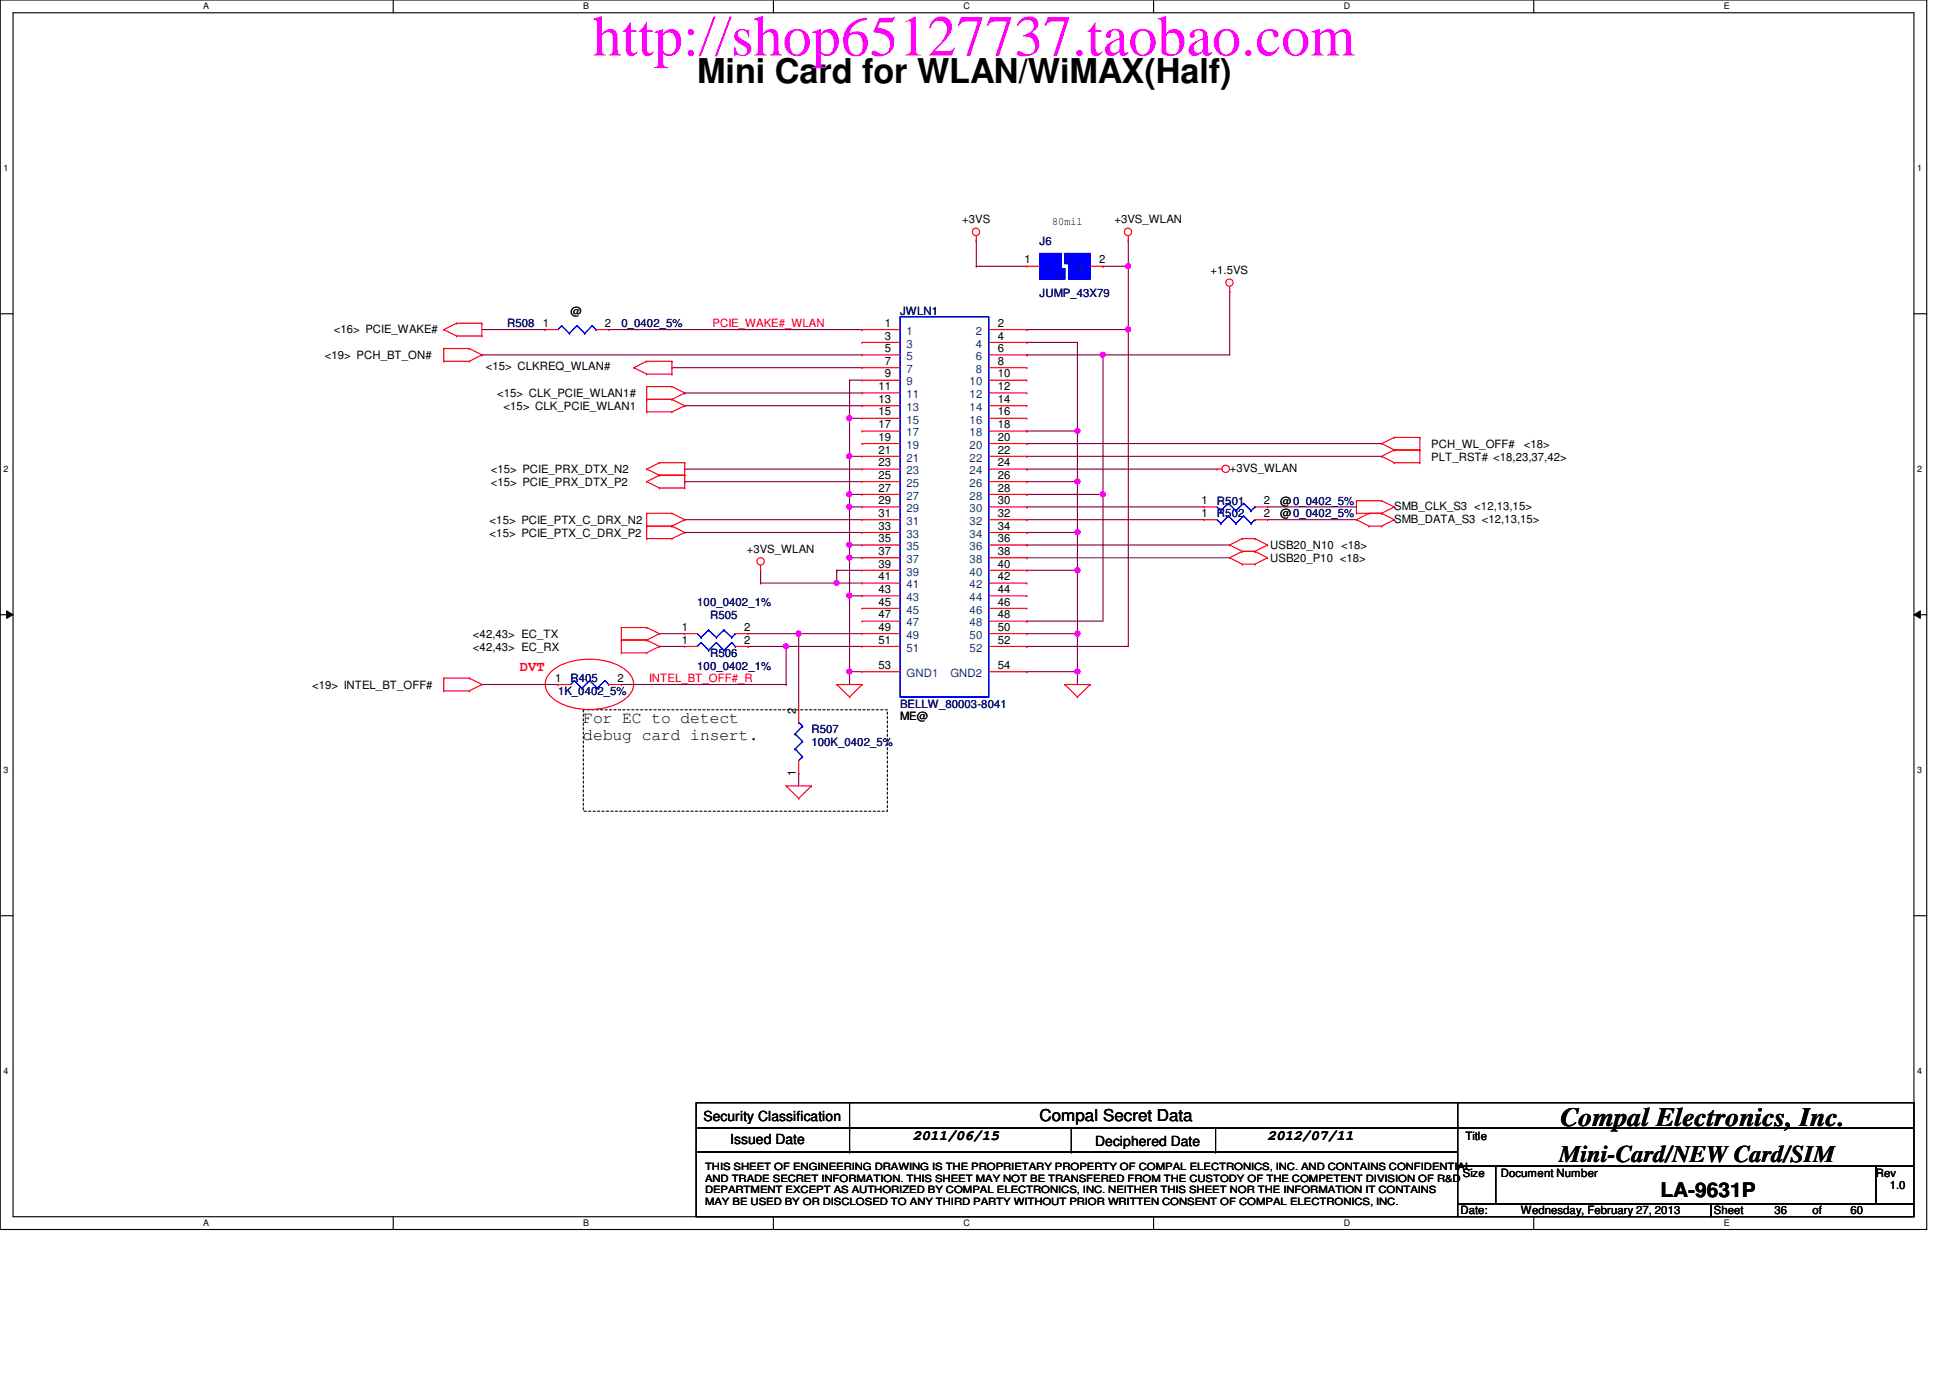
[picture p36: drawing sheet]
<svg xmlns="http://www.w3.org/2000/svg" width="297mm" height="210mm" viewBox="0 0 297 210" stroke-linecap="round" stroke-linejoin="round" font-family="sans-serif">
<defs><g id="words">
<text font-size="8.8" fill="#f0f" x="90.3" y="8.5">http://shop65127737.taobao.com</text>
<text font-size="5.2" x="106.2" y="12.6">Mini Card for WLAN/WiMAX(Half)</text>
<text font-size="4" x="237.7" y="171.6">Compal Electronics, Inc.</text>
<text font-size="3.6" x="237.5" y="177">Mini-Card/NEW Card/SIM</text>
<text font-size="3" x="252.9" y="182.4">LA-9631P</text>
<g font-size="2.5">
<text x="88.9" y="110.1">For EC to detect</text>
<text x="88.9" y="112.8">debug card insert.</text>
<text x="158.4" y="170.8">Compal Secret Data</text>
</g>
<text font-size="2.1" fill="#f00" x="79.2" y="102.2">DVT</text>
<g font-size="2.1">
<text x="107.2" y="170.7">Security Classification</text>
<text x="139.1" y="173.6">2011/06/15</text>
<text x="193.1" y="173.6">2012/07/11</text>
<text x="111.2" y="174.3">Issued Date</text>
<text x="166.8" y="174.5">Deciphered Date</text>
</g>
<g font-size="1.7">
<text x="146.6" y="34">+3VS</text>
<text x="160.3" y="34.2">80mil</text>
<text x="169.8" y="34">+3VS_WLAN</text>
<text x="156" y="40.1">1</text>
<text x="167.4" y="40.1">2</text>
<text x="184.4" y="41.8">+1.5VS</text>
<text x="86.9" y="48">@</text>
<text x="50.8" y="50.7">&lt;16&gt; PCIE_WAKE#</text>
<text x="82.7" y="49.8">1</text>
<text x="92.2" y="49.8">2</text>
<text x="134.8" y="49.8">1</text>
<text x="134.8" y="51.7">3</text>
<text x="134.8" y="53.6">5</text>
<text x="152" y="49.8">2</text>
<text x="152" y="51.7">4</text>
<text x="152" y="53.6">6</text>
<text x="49.5" y="54.7">&lt;19&gt; PCH_BT_ON#</text>
<text x="74" y="56.4">&lt;15&gt; CLKREQ_WLAN#</text>
<text x="133.8" y="59.4">11</text>
<text x="134.8" y="55.6">7</text>
<text x="134.8" y="57.5">9</text>
<text x="152" y="55.6">8</text>
<text x="152" y="57.5">10</text>
<text x="152" y="59.4">12</text>
<text x="75.7" y="60.5">&lt;15&gt; CLK_PCIE_WLAN1#</text>
<text x="76.7" y="62.4">&lt;15&gt; CLK_PCIE_WLAN1</text>
<text x="133.8" y="61.4">13</text>
<text x="133.8" y="63.3">15</text>
<text x="133.8" y="65.2">17</text>
<text x="152" y="61.4">14</text>
<text x="152" y="63.3">16</text>
<text x="152" y="65.2">18</text>
<text x="133.8" y="67.1">19</text>
<text x="133.8" y="69.1">21</text>
<text x="133.8" y="71">23</text>
<text x="152" y="67.1">20</text>
<text x="152" y="69.1">22</text>
<text x="152" y="71">24</text>
<text x="187.3" y="71.9">+3VS_WLAN</text>
<text x="218" y="70.1">PLT_RST# &lt;18,23,37,42&gt;</text>
<text x="218" y="68.2">PCH_WL_OFF#</text>
<text x="232.1" y="68.2">&lt;18&gt;</text>
<text x="74.8" y="72.1">&lt;15&gt; PCIE_PRX_DTX_N2</text>
<text x="74.8" y="74">&lt;15&gt; PCIE_PRX_DTX_P2</text>
<text x="133.8" y="72.9">25</text>
<text x="133.8" y="74.9">27</text>
<text x="133.8" y="76.8">29</text>
<text x="152" y="72.9">26</text>
<text x="152" y="74.9">28</text>
<text x="152" y="76.8">30</text>
<text x="183" y="76.8">1</text>
<text x="192.5" y="76.8">2</text>
<text x="195" y="76.9">@0_0402_5%</text>
<text x="212.4" y="77.7">SMB_CLK_S3 &lt;12,13,15&gt;</text>
<text x="74.6" y="79.8">&lt;15&gt; PCIE_PTX_C_DRX_N2</text>
<text x="74.6" y="81.7">&lt;15&gt; PCIE_PTX_C_DRX_P2</text>
<text x="133.8" y="78.7">31</text>
<text x="133.8" y="80.7">33</text>
<text x="133.8" y="82.6">35</text>
<text x="152" y="78.7">32</text>
<text x="152" y="80.7">34</text>
<text x="152" y="82.6">36</text>
<text x="183" y="78.7">1</text>
<text x="192.5" y="78.7">2</text>
<text x="193.5" y="83.7">USB20_N10 &lt;18&gt;</text>
<text x="195" y="78.8">@0_0402_5%</text>
<text x="212.4" y="79.6">SMB_DATA_S3 &lt;12,13,15&gt;</text>
<text x="113.7" y="84.2">+3VS_WLAN</text>
<text x="133.8" y="84.5">37</text>
<text x="133.8" y="86.4">39</text>
<text x="133.8" y="88.4">41</text>
<text x="152" y="84.5">38</text>
<text x="152" y="86.4">40</text>
<text x="152" y="88.4">42</text>
<text x="193.5" y="85.6">USB20_P10 &lt;18&gt;</text>
<text x="133.8" y="90.3">43</text>
<text x="133.8" y="92.2">45</text>
<text x="133.8" y="94.2">47</text>
<text x="152" y="90.3">44</text>
<text x="152" y="92.2">46</text>
<text x="152" y="94.2">48</text>
<text x="72" y="97.2">&lt;42,43&gt; EC_TX</text>
<text x="72" y="99.1">&lt;42,43&gt; EC_RX</text>
<text x="103.9" y="98">1</text>
<text x="103.9" y="96.1">1</text>
<text x="113.4" y="98">2</text>
<text x="113.4" y="96.1">2</text>
<text x="133.8" y="96.1">49</text>
<text x="133.8" y="98">51</text>
<text x="133.8" y="101.9">53</text>
<text x="152" y="101.9">54</text>
<text x="152" y="96.1">50</text>
<text x="152" y="98">52</text>
<text x="47.5" y="104.9">&lt;19&gt; INTEL_BT_OFF#</text>
<text x="84.6" y="103.8">1</text>
<text x="94.1" y="103.8">2</text>
<text x="121.2" y="108.7" transform="rotate(-90 121.2 108.7)">2</text>
<text x="137.1" y="109.7">ME@</text>
<text x="121.2" y="118.2" transform="rotate(-90 121.2 118.2)">1</text>
<text x="223.2" y="173.6">Title</text>
<text x="222.8" y="179.2">Size</text>
<text x="228.6" y="179.2">Document Number</text>
<text x="285.7" y="179.2">Rev</text>
<text x="222.5" y="185">Date:</text>
<text x="231.7" y="185">Wednesday, February 27, 2013</text>
<text x="261.1" y="185">Sheet</text>
<text x="270.3" y="185">36</text>
<text x="276.1" y="185">of</text>
<text x="281.9" y="185">60</text>
<text x="287.9" y="181.1">1.0</text>
</g>
<g font-size="1.7" fill="#000080">
<text x="158.4" y="37.3">J6</text>
<text x="137.1" y="48">JWLN1</text>
<text x="158.4" y="45.3">JUMP_43X79</text>
<text x="77.3" y="49.9">R508</text>
<text x="94.7" y="49.9">0_0402_5%</text>
<text x="185.4" y="76.9">R501</text>
<text x="185.4" y="78.8">R502</text>
<text x="106.2" y="92.4">100_0402_1%</text>
<text x="108.2" y="94.3">R505</text>
<text x="108.2" y="100.1">R506</text>
<text x="85" y="105.9">1K_0402_5%</text>
<text x="86.9" y="103.9">R405</text>
<text x="106.2" y="102">100_0402_1%</text>
<text x="137.1" y="107.8">BELLW_80003-8041</text>
<text x="123.6" y="111.7">R507</text>
<text x="123.6" y="113.6">100K_0402_5%</text>
</g>
<g font-size="1.7" fill="#004080">
<text x="159.3" y="41.4">1</text>
<text x="164.1" y="41.4">2</text>
<text x="138.1" y="51">1</text>
<text x="138.1" y="53">3</text>
<text x="148.7" y="51">2</text>
<text x="148.7" y="53">4</text>
<text x="138.1" y="54.9">5</text>
<text x="138.1" y="56.8">7</text>
<text x="138.1" y="58.7">9</text>
<text x="147.7" y="58.7">10</text>
<text x="148.7" y="54.9">6</text>
<text x="148.7" y="56.8">8</text>
<text x="138.1" y="60.7">11</text>
<text x="138.1" y="62.6">13</text>
<text x="138.1" y="64.5">15</text>
<text x="147.7" y="60.7">12</text>
<text x="147.7" y="62.6">14</text>
<text x="147.7" y="64.5">16</text>
<text x="138.1" y="66.5">17</text>
<text x="138.1" y="68.4">19</text>
<text x="138.1" y="70.3">21</text>
<text x="147.7" y="66.5">18</text>
<text x="147.7" y="68.4">20</text>
<text x="147.7" y="70.3">22</text>
<text x="138.1" y="72.3">23</text>
<text x="138.1" y="74.2">25</text>
<text x="138.1" y="76.1">27</text>
<text x="147.7" y="72.3">24</text>
<text x="147.7" y="74.2">26</text>
<text x="147.7" y="76.1">28</text>
<text x="138.1" y="78">29</text>
<text x="138.1" y="80">31</text>
<text x="138.1" y="81.9">33</text>
<text x="138.1" y="83.8">35</text>
<text x="147.7" y="78">30</text>
<text x="147.7" y="80">32</text>
<text x="147.7" y="81.9">34</text>
<text x="147.7" y="83.8">36</text>
<text x="138.1" y="85.8">37</text>
<text x="138.1" y="87.7">39</text>
<text x="138.1" y="89.6">41</text>
<text x="147.7" y="85.8">38</text>
<text x="147.7" y="87.7">40</text>
<text x="147.7" y="89.6">42</text>
<text x="138.1" y="91.6">43</text>
<text x="138.1" y="93.5">45</text>
<text x="138.1" y="95.4">47</text>
<text x="147.7" y="91.6">44</text>
<text x="147.7" y="93.5">46</text>
<text x="147.7" y="95.4">48</text>
<text x="138.1" y="97.3">49</text>
<text x="138.1" y="99.3">51</text>
<text x="147.7" y="97.3">50</text>
<text x="147.7" y="99.3">52</text>
<text x="138.1" y="103.1">GND1</text>
<text x="144.8" y="103.1">GND2</text>
</g>
<g font-size="1.7" fill="#f00">
<text x="108.5" y="49.8">PCIE_WAKE#_WLAN</text>
<text x="98.9" y="103.9">INTEL_BT_OFF#_R</text>
</g>
<g font-size="1.5">
<text x="107.4" y="178.2">THIS SHEET OF ENGINEERING DRAWING IS THE PROPRIETARY PROPERTY OF COMPAL ELECTRONICS, INC. AND CONTAINS CONFIDENTIAL</text>
<text x="107.4" y="183.6">MAY BE USED BY OR DISCLOSED TO ANY THIRD PARTY WITHOUT PRIOR WRITTEN CONSENT OF COMPAL ELECTRONICS, INC.</text>
<text x="107.4" y="180">AND TRADE SECRET INFORMATION. THIS SHEET MAY NOT BE TRANSFERED FROM THE CUSTODY OF THE COMPETENT DIVISION OF R&amp;D</text>
<text x="107.4" y="181.8">DEPARTMENT EXCEPT AS AUTHORIZED BY COMPAL ELECTRONICS, INC. NEITHER THIS SHEET NOR THE INFORMATION IT CONTAINS</text>
</g>
<g font-size="1.4">
<text x="30.9" y="1.4">A</text>
<text x="88.9" y="1.4">B</text>
<text x="146.8" y="1.4">C</text>
<text x="204.7" y="1.4">D</text>
<text x="262.6" y="1.4">E</text>
<text x=".5" y="26.1">1</text>
<text x="292.1" y="26.1">1</text>
<text x=".5" y="71.9">2</text>
<text x="292.1" y="71.9">2</text>
<text x=".5" y="117.8">3</text>
<text x="292.1" y="117.8">3</text>
<text x=".5" y="163.6">4</text>
<text x="292.1" y="163.6">4</text>
<text x="30.9" y="186.8">A</text>
<text x="88.9" y="186.8">B</text>
<text x="146.8" y="186.8">C</text>
<text x="204.7" y="186.8">D</text>
<text x="262.6" y="186.8">E</text>
</g>
</g></defs>
<path d="M0 0h293.5v187.3h-293.5zM2 1.9h289.5v183.4h-289.5z" fill="none" stroke="#000" stroke-width=".17"/>
<g fill="#fff">
<path d="M30.9 .2h.9v1.5h-.9z"/>
<path d="M30.9 185.5h.9v1.6h-.9z"/>
</g>
<path d="M59.9 0v1.9M59.9 185.3v2" fill="none" stroke="#000" stroke-width=".17"/>
<g fill="#fff">
<path d="M88.9 .2h.8v1.5h-.8z"/>
<path d="M88.9 185.5h.8v1.6h-.8z"/>
</g>
<path d="M117.8 0v1.9M117.8 185.3v2" fill="none" stroke="#000" stroke-width=".17"/>
<g fill="#fff">
<path d="M146.8 .2h.9v1.5h-.9z"/>
<path d="M146.8 185.5h.9v1.6h-.9z"/>
</g>
<path d="M175.7 0v1.9M175.7 185.3v2" fill="none" stroke="#000" stroke-width=".17"/>
<g fill="#fff">
<path d="M204.7 .2h1v1.5h-1z"/>
<path d="M204.7 185.5h1v1.6h-1z"/>
</g>
<path d="M233.6 0v1.9M233.6 185.3v2" fill="none" stroke="#000" stroke-width=".17"/>
<g fill="#fff">
<path d="M262.6 .2h.9v1.5h-.9z"/>
<path d="M262.6 185.5h.9v1.6h-.9z"/>
<path d="M.5 24.8h.8v1.6h-.8z"/>
<path d="M292.1 24.8h.7v1.6h-.7z"/>
<path d="M.5 70.7h.8v1.5h-.8z"/>
<path d="M292.1 70.7h.7v1.5h-.7z"/>
</g>
<path d="M0 47.8h2M291.5 47.8h2" fill="none" stroke="#000" stroke-width=".17"/>
<g fill="#fff">
<path d="M.5 116.5h.8v1.6h-.8z"/>
<path d="M292.1 116.5h.7v1.6h-.7z"/>
</g>
<path d="M0 93.6h2M291.5 93.6h2" fill="none" stroke="#000" stroke-width=".17"/>
<path d="M1 93l1 .6-1 .6zM291.5 93.6l1-.6v1.2z" fill="#000"/>
<path d="M1 93l1 .6-1 .6zM291.5 93.6l1-.6v1.2z" fill="none" stroke="#000" stroke-width=".15"/>
<g fill="#fff">
<path d="M.5 162.4h.8v1.5h-.8z"/>
<path d="M292.1 162.4h.7v1.5h-.7z"/>
</g>
<path d="M0 139.5h2M291.5 139.5h2" fill="none" stroke="#000" stroke-width=".17"/>
<path d="M88.9 108.1h46.3v15.5h-46.3z" fill="none" stroke="#000" stroke-width=".17" stroke-dasharray=".3 .3"/>
<path d="M83.8 102.5a8.9 8.9 0 0 1 7.1-2 7.7 7.7 0 0 1 4.9 2 2.53 2.53 0 0 1-.6 4 10.1 10.1 0 0 1-10.8 0 2.59 2.59 0 0 1-.6-4z" fill="none" stroke="#f00" stroke-width=".17"/>
<path d="M171.9 36.7h.1M171.9 36.7v3.9M104.3 71.5h.1M104.3 73.4h.1M104.3 71.5h27M104.3 73.4h27M121.7 96.5h.1M121.7 96.5h9.6" fill="none" stroke="#800040" stroke-width=".17"/>
<circle cx="121.6" cy="96.5" r=".38" fill="#f0f"/>
<circle cx="121.6" cy="96.5" r=".38" fill="none" stroke="#f0f" stroke-width=".17"/>
<path d="M100.5 96.5h.1M100.5 96.5h3.8M119.8 98.5h.1M119.8 98.5h11.5" fill="none" stroke="#800040" stroke-width=".17"/>
<circle cx="119.7" cy="98.4" r=".37" fill="#f0f"/>
<circle cx="119.7" cy="98.4" r=".37" fill="none" stroke="#f0f" stroke-width=".17"/>
<path d="M129.4 90.8h.1M129.4 85h.1M129.4 90.8h1.9M129.4 85v5.8" fill="none" stroke="#800040" stroke-width=".17"/>
<circle cx="129.4" cy="84.9" r=".37" fill="#f0f"/>
<circle cx="129.4" cy="84.9" r=".37" fill="none" stroke="#f0f" stroke-width=".17"/>
<path d="M102.4 56h.1M102.4 56h28.9M104.3 59.9h.1M104.3 59.9h27M104.3 61.8h.1M104.3 61.8h27M129.4 102.3h.1M129.4 102.3v2" fill="none" stroke="#800040" stroke-width=".17"/>
<circle cx="129.4" cy="102.3" r=".37" fill="#f0f"/>
<circle cx="129.4" cy="102.3" r=".37" fill="none" stroke="#f0f" stroke-width=".17"/>
<path d="M129.4 57.9h.1M129.4 57.9v11.6M129.4 57.9h1.9M129.4 63.7h.1M129.4 63.7h1.9" fill="none" stroke="#800040" stroke-width=".17"/>
<circle cx="129.4" cy="63.7" r=".37" fill="#f0f"/>
<circle cx="129.4" cy="63.7" r=".37" fill="none" stroke="#f0f" stroke-width=".17"/>
<path d="M129.4 69.5h.1M129.4 69.5h1.9M129.4 90.8h.1M129.4 90.8v11.5" fill="none" stroke="#800040" stroke-width=".17"/>
<circle cx="129.4" cy="90.7" r=".38" fill="#f0f"/>
<circle cx="129.4" cy="90.7" r=".38" fill="none" stroke="#f0f" stroke-width=".17"/>
<path d="M129.4 77.2h.1M129.4 77.2v5.8" fill="none" stroke="#800040" stroke-width=".17"/>
<circle cx="129.4" cy="83" r=".37" fill="#f0f"/>
<circle cx="129.4" cy="83" r=".37" fill="none" stroke="#f0f" stroke-width=".17"/>
<circle cx="129.4" cy="77.2" r=".38" fill="#f0f"/>
<circle cx="129.4" cy="77.2" r=".38" fill="none" stroke="#f0f" stroke-width=".17"/>
<path d="M129.4 69.5h.1M129.4 69.5v5.8" fill="none" stroke="#800040" stroke-width=".17"/>
<circle cx="129.4" cy="69.5" r=".37" fill="#f0f"/>
<circle cx="129.4" cy="69.5" r=".37" fill="none" stroke="#f0f" stroke-width=".17"/>
<path d="M129.4 75.3h.1M129.4 75.3v1.9" fill="none" stroke="#800040" stroke-width=".17"/>
<circle cx="129.4" cy="75.3" r=".37" fill="#f0f"/>
<circle cx="129.4" cy="75.3" r=".37" fill="none" stroke="#f0f" stroke-width=".17"/>
<g fill="none" stroke="#800040" stroke-width=".17">
<path d="M156.4 50.2h.1M168 54.1h.1M168 54.1h19.3M171.9 40.6h.1M171.9 40.6v9.6h-15.5M129.4 75.3h.1M129.4 77.2h.1M129.4 75.3h1.9M129.4 77.2h1.9M127.5 88.8h.1M127.5 86.9h.1M127.5 88.8h3.8"/>
<path d="M127.5 86.9v1.9M129.4 102.3h.1M129.4 102.3h1.9"/>
</g>
<circle cx="171.8" cy="50.2" r=".37" fill="#f0f"/>
<circle cx="171.8" cy="50.2" r=".37" fill="none" stroke="#f0f" stroke-width=".17"/>
<circle cx="171.8" cy="40.5" r=".37" fill="#f0f"/>
<circle cx="171.8" cy="40.5" r=".37" fill="none" stroke="#f0f" stroke-width=".17"/>
<path d="M171.9 50.2h.1M171.9 50.2v48.3M187.3 44.4h.1M187.3 44.4v9.7" fill="none" stroke="#800040" stroke-width=".17"/>
<circle cx="171.8" cy="50.2" r=".37" fill="#f0f"/>
<circle cx="171.8" cy="50.2" r=".37" fill="none" stroke="#f0f" stroke-width=".17"/>
<g fill="none" stroke="#800040" stroke-width=".17">
<path d="M164.1 52.2h.1M164.1 52.2v13.5M156.4 67.6h.1M156.4 69.5h.1M156.4 77.2h.1M156.4 73.4h.1M156.4 67.6h54.1M156.4 69.5h54.1M156.4 77.2h27M156.4 73.4h7.7M156.4 83h.1M156.4 85h.1"/>
<path d="M156.4 83h30.9M156.4 85h30.9M164.1 102.3h.1M164.1 102.3v2"/>
</g>
<circle cx="164.1" cy="73.3" r=".37" fill="#f0f"/>
<circle cx="164.1" cy="73.3" r=".37" fill="none" stroke="#f0f" stroke-width=".17"/>
<path d="M168 54.1h.1M168 54.1v21.2h-11.6M156.4 65.7h.1M156.4 75.3h.1M156.4 65.7h7.7" fill="none" stroke="#800040" stroke-width=".17"/>
<circle cx="168" cy="75.3" r=".37" fill="#f0f"/>
<circle cx="168" cy="75.3" r=".37" fill="none" stroke="#f0f" stroke-width=".17"/>
<path d="M156.4 54.1h.1M156.4 54.1h11.6" fill="none" stroke="#800040" stroke-width=".17"/>
<circle cx="168" cy="54" r=".37" fill="#f0f"/>
<circle cx="168" cy="54" r=".37" fill="none" stroke="#f0f" stroke-width=".17"/>
<path d="M168 75.3h.1M168 75.3v19.3h-11.6M156.4 94.6h.1M156.4 81.1h.1M156.4 96.5h.1M156.4 81.1h7.7M156.4 96.5h7.7" fill="none" stroke="#800040" stroke-width=".17"/>
<circle cx="164.1" cy="96.5" r=".38" fill="#f0f"/>
<circle cx="164.1" cy="96.5" r=".38" fill="none" stroke="#f0f" stroke-width=".17"/>
<path d="M156.4 52.2h.1M156.4 52.2h7.7M164.1 73.4h.1M164.1 73.4v7.7M115.9 88.8h.1M115.9 88.8h11.6M156.4 86.9h.1M156.4 98.5h.1M156.4 86.9h7.7M156.4 98.5h15.5" fill="none" stroke="#800040" stroke-width=".17"/>
<circle cx="127.4" cy="88.8" r=".37" fill="#f0f"/>
<circle cx="127.4" cy="88.8" r=".37" fill="none" stroke="#f0f" stroke-width=".17"/>
<g fill="none" stroke="#800040" stroke-width=".17">
<path d="M156.4 79.2h.1M156.4 79.2h27M193.1 79.2h.1M193.1 77.2h.1M193.1 79.2h13.5M193.1 77.2h13.5M115.9 86.9h.1M115.9 86.9v1.9M127.5 86.9h.1M127.5 86.9h3.8M129.4 83h.1M129.4 83h1.9"/>
<path d="M164.1 81.1h.1M164.1 81.1v5.8"/>
</g>
<circle cx="164.1" cy="86.9" r=".38" fill="#f0f"/>
<circle cx="164.1" cy="86.9" r=".38" fill="none" stroke="#f0f" stroke-width=".17"/>
<circle cx="164.1" cy="81.1" r=".38" fill="#f0f"/>
<circle cx="164.1" cy="81.1" r=".38" fill="none" stroke="#f0f" stroke-width=".17"/>
<path d="M156.4 102.3h.1M156.4 102.3h7.7" fill="none" stroke="#800040" stroke-width=".17"/>
<circle cx="164.1" cy="102.3" r=".37" fill="#f0f"/>
<circle cx="164.1" cy="102.3" r=".37" fill="none" stroke="#f0f" stroke-width=".17"/>
<path d="M164.1 65.7h.1M164.1 65.7v7.7" fill="none" stroke="#800040" stroke-width=".17"/>
<circle cx="164.1" cy="65.6" r=".37" fill="#f0f"/>
<circle cx="164.1" cy="65.6" r=".37" fill="none" stroke="#f0f" stroke-width=".17"/>
<g fill="none" stroke="#800040" stroke-width=".17">
<path d="M148.7 36.7h.1M148.7 36.7v3.9M73.4 54.1h.1M73.4 54.1h57.9M73.4 50.2h9.7M83.1 50.2h.1M92.7 50.2h38.6M131.3 50.2h.1M148.7 40.6h.1M148.7 40.6h7.7M168 40.6h.1M168 40.6h3.9"/>
<path d="M104.3 79.2h.1M104.3 79.2h27M156.4 71.5h.1M156.4 71.5h29M100.5 98.5h.1M100.5 98.5h3.8M104.3 81.1h.1M104.3 81.1h27M114 96.5h.1M114 98.5h.1M114 98.5h5.8M114 96.5h7.7"/>
<path d="M119.8 98.5h.1M119.8 98.5v5.8M121.7 96.5h.1M121.7 96.5v11.6M129.4 83h.1M129.4 85h.1M129.4 83v2M129.4 85h1.9M164.1 96.5h.1M164.1 86.9h.1M164.1 86.9v15.4M73.4 104.3h11.6"/>
<path d="M85 104.3h.1M94.7 104.3h25.1M119.8 104.3h.1M121.7 117.8h.1M121.7 117.8v1.9"/>
</g>
<g fill="none" stroke="#f00" stroke-width=".17">
<path d="M148.7 36.7h.1M148.7 35.9v.8M171.9 36.7h.1M171.9 35.9v.8M67.6 50.2h.1M67.6 55h.1M67.6 53.1h.1M67.6 50.2l2 1M67.6 55h3.9M67.6 53.1h3.9M67.6 53.1v1.9M69.6 51.2h.1"/>
<path d="M69.6 49.2h.1M69.6 51.2h3.8M69.6 49.2l-2 1M69.6 49.2h3.8M71.5 53.1h.1M71.5 55h.1M71.5 53.1l1.9 1M73.4 49.2h.1M73.4 51.2h.1M73.4 54.1h.1M73.4 49.2v2M73.4 54.1l-1.9 .9"/>
<path d="M96.6 56h.1M96.6 56l1.9 1M98.5 57h.1M98.5 55h.1M98.5 58.9h.1M98.5 57h3.9M98.5 55l-1.9 1M98.5 55h3.9M98.5 58.9v3.8M98.5 58.9h3.9M102.4 55h.1M102.4 57h.1"/>
<path d="M102.4 58.9h.1M102.4 58.9l1.9 1M102.4 55v2M104.3 59.9h.1M104.3 59.9l-1.9 .9M187.3 44.4h.1M187.3 43.6v.8M98.5 78.2h.1M98.5 71.5h.1M98.5 73.4h.1M98.5 60.8h.1M98.5 62.7h.1"/>
<path d="M98.5 78.2h3.9M98.5 78.2v3.8M98.5 71.5l2 .9M98.5 73.4l2 .9M98.5 60.8h3.9M98.5 62.7h3.9M100.5 70.5h.1M100.5 72.4h.1M100.5 74.3h.1M100.5 70.5h3.8M100.5 70.5l-2 1M100.5 72.4h3.8"/>
<path d="M100.5 72.4l-2 1M100.5 74.3h3.8M102.4 78.2h.1M102.4 60.8h.1M102.4 62.7h.1M102.4 78.2l1.9 1M102.4 60.8l1.9 1M104.3 79.2h.1M104.3 70.5h.1M104.3 72.4h.1M104.3 74.3h.1M104.3 61.8h.1"/>
<path d="M104.3 79.2l-1.9 .9M104.3 70.5v3.8M104.3 61.8l-1.9 .9M183.4 79.2h.1M183.4 77.2h.1M183.4 79.2h2M183.4 77.2h2M185.4 71.5h.1M185.4 71.5h.7M191.2 79.2h1.9M191.2 77.2h1.9M193.1 79.2h.1"/>
<path d="M193.1 77.2h.1M206.6 76.3h.1M206.6 78.2h.1M206.6 79.2h.1M206.6 76.3h3.9M206.6 76.3v1.9M206.6 78.2h3.9M206.6 79.2l1.9 .9M208.5 78.2h.1M208.5 78.2l-1.9 1M210.5 69.5h.1M210.5 67.6h.1"/>
<path d="M210.5 76.3h.1M210.5 78.2h.1M210.5 69.5l1.9 1M210.5 67.6l1.9 .9M210.5 76.3l1.9 .9M210.5 78.2l1.9 1M212.4 68.5h.1M212.4 70.5h.1M212.4 66.6h.1M212.4 77.2h.1M212.4 79.2h.1M212.4 68.5h3.9"/>
<path d="M212.4 68.5l-1.9 1M212.4 70.5h3.9M212.4 66.6h3.9M212.4 66.6l-1.9 1M212.4 77.2l-1.9 1M212.4 79.2l-1.9 .9M216.3 70.5h.1M216.3 68.5h.1M216.3 66.6h.1M216.3 66.6v3.9M94.7 97.5h.1M94.7 95.6h.1"/>
<path d="M94.7 99.4h.1M94.7 95.6h3.8M94.7 97.5h3.8M94.7 95.6v3.8M94.7 99.4h3.8M98.5 95.6h.1M98.5 97.5h.1M98.5 99.4h.1M98.5 80.1h.1M98.5 82h.1M98.5 82h3.9M98.5 95.6l2 .9"/>
<path d="M98.5 97.5l2 1M98.5 80.1h3.9M100.5 96.5h.1M100.5 98.5h.1M100.5 96.5l-2 1M100.5 98.5l-2 .9M102.4 80.1h.1M102.4 82h.1M102.4 80.1l1.9 1M104.3 81.1h.1M104.3 98.5h.1M104.3 96.5h.1"/>
<path d="M104.3 81.1l-1.9 .9M104.3 98.5h1.9M104.3 96.5h1.9M112 98.5h2M112 96.5h2M114 98.5h.1M114 96.5h.1M115.9 86.9h.1M115.9 86.1v.8M187.3 83h.1M187.3 85h.1M187.3 83l1.9 1"/>
<path d="M187.3 85l1.9 .9M189.2 82h.1M189.2 84h.1M189.2 85.9h.1M189.2 82h2M189.2 82l-1.9 1M189.2 84h2M189.2 84l-1.9 1M189.2 85.9h2M191.2 82h.1M191.2 84h.1M191.2 85.9h.1"/>
<path d="M191.2 82l1.9 1M191.2 84l1.9 1M193.1 83h.1M193.1 85h.1M193.1 83l-1.9 1M193.1 85l-1.9 .9M208.5 80.1h.1M208.5 80.1h2M210.5 80.1h.1M67.6 105.2h.1M67.6 103.3h.1M67.6 103.3v1.9"/>
<path d="M67.6 103.3h3.9M67.6 105.2h3.9M71.5 103.3h.1M71.5 105.2h.1M71.5 103.3l1.9 1M73.4 104.3h.1M73.4 104.3l-1.9 .9M119.8 119.7h.1M119.8 119.7h3.8M119.8 119.7l1.9 1.9M123.6 119.7h.1M123.6 119.7l-1.9 1.9"/>
<path d="M127.5 104.3h.1M127.5 104.3h3.8M127.5 104.3l1.9 1.9M129.4 106.2h.1M131.3 104.3h.1M131.3 104.3l-1.9 1.9M162.2 104.3h.1M162.2 104.3h3.9M162.2 104.3l1.9 1.9M164.1 106.2h.1M166.1 104.3h.1M166.1 104.3l-2 1.9"/>
<path d="M121.7 121.6h.1"/>
<circle cx="148.7" cy="35.3" r=".56"/>
<circle cx="171.8" cy="35.3" r=".56"/>
<circle cx="187.3" cy="43" r=".56"/>
<circle cx="186.7" cy="71.4" r=".56"/>
<circle cx="115.9" cy="85.5" r=".56"/>
</g>
<g fill="none" stroke="#000" stroke-width=".17">
<path d="M106 168h116v3.8h-116zM106 171.8h116v3.7h-116zM106 175.5h116v9.8h-116zM129.4 171.8h.1M129.4 175.5h.1M129.4 168v7.5M163.2 175.5h.1M163.2 171.8v3.7M185.2 175.5h.1M185.2 171.8v3.7M222 168h69.5v3.8h-69.5zM222 171.8h69.5v5.8h-69.5z"/>
<path d="M222 177.6h5.8v5.8h-5.8zM227.8 177.6h57.9v5.8h-57.9zM285.7 177.6h5.8v5.8h-5.8zM222 183.4h38.6v1.9h-38.6zM260.6 183.4h30.9v1.9h-30.9z"/>
</g>
<g fill="none" stroke="#00f" stroke-width=".17">
<path d="M185.4 79.2l.6 .6M185.4 77.2l.6 .6M186 79.8h.1M186 77.8h.1M187.1 78.6h.1M187.1 76.7h.1M187.1 78.6l-1.1 1.2M187.1 78.6l1.2 1.2M187.1 76.7l-1.1 1.1M187.1 76.7l1.2 1.1M188.3 79.8h.1M188.3 77.8h.1"/>
<path d="M189.4 78.6h.1M189.4 76.7h.1M189.4 78.6l-1.1 1.2M189.4 78.6l1.2 1.2M189.4 76.7l-1.1 1.1M189.4 76.7l1.2 1.1M190.6 79.8h.1M190.6 77.8h.1M191.2 79.2h.1M191.2 77.2h.1M191.2 79.2l-.6 .6M191.2 77.2l-.6 .6"/>
<path d="M106.2 96.5l.6 .6M106.8 97.9h.1M106.8 97.1h.1M106.8 97.9l-.6 .6M106.8 97.9l1.1 1.2M107.9 99.1h.1M107.9 96h.1M107.9 96l-1.1 1.1M107.9 96l1.2 1.1M109.1 97.9h.1M109.1 97.1h.1M109.1 97.9l-1.2 1.2"/>
<path d="M109.1 97.9l1.2 1.2M110.3 99.1h.1M110.3 96h.1M110.3 96l-1.2 1.1M110.3 96l1.2 1.1M111.5 97.9h.1M111.5 97.1h.1M111.5 97.9l-1.2 1.2M111.5 97.9l.5 .6M112 98.5h.1M112 96.5h.1M112 96.5l-.5 .6"/>
</g>
<path d="M158.4 38.6h1.9v3.9h-1.9z" fill-rule="evenodd" fill="#00f"/>
<path d="M158.4 38.6h1.9v3.9h-1.9z" fill="none" stroke="#00f" stroke-width=".17"/>
<path d="M160.3 38.6h1.3v3.9h-1.3z" fill-rule="evenodd" fill="#00f"/>
<path d="M160.3 38.6h1.3v3.9h-1.3z" fill="none" stroke="#00f" stroke-width=".17"/>
<path d="M161.6 40.9h.6v1.6h-.6z" fill-rule="evenodd" fill="#00f"/>
<path d="M161.6 40.9h.6v1.6h-.6z" fill="none" stroke="#00f" stroke-width=".17"/>
<path d="M162.2 38.6h.6v1.6h-.6z" fill-rule="evenodd" fill="#00f"/>
<path d="M162.2 38.6h.6v1.6h-.6z" fill="none" stroke="#00f" stroke-width=".17"/>
<path d="M162.8 38.6h1.3v3.9h-1.3z" fill-rule="evenodd" fill="#00f"/>
<path d="M162.8 38.6h1.3v3.9h-1.3z" fill="none" stroke="#00f" stroke-width=".17"/>
<path d="M164.1 38.6h2v3.9h-2z" fill-rule="evenodd" fill="#00f"/>
<path d="M164.1 38.6h2v3.9h-2z" fill="none" stroke="#00f" stroke-width=".17"/>
<path d="M158.4 38.6h1.9v3.9h-1.9z" fill-rule="evenodd" fill="#00f"/>
<path d="M158.4 38.6h1.9v3.9h-1.9z" fill="none" stroke="#00f" stroke-width=".17"/>
<path d="M160.3 38.6h1.3v3.9h-1.3z" fill-rule="evenodd" fill="#00f"/>
<path d="M160.3 38.6h1.3v3.9h-1.3z" fill="none" stroke="#00f" stroke-width=".17"/>
<path d="M161.6 40.9h.6v1.6h-.6z" fill-rule="evenodd" fill="#00f"/>
<path d="M161.6 40.9h.6v1.6h-.6z" fill="none" stroke="#00f" stroke-width=".17"/>
<path d="M162.2 38.6h.6v1.6h-.6z" fill-rule="evenodd" fill="#00f"/>
<path d="M162.2 38.6h.6v1.6h-.6z" fill="none" stroke="#00f" stroke-width=".17"/>
<path d="M162.8 38.6h1.3v3.9h-1.3z" fill-rule="evenodd" fill="#00f"/>
<path d="M162.8 38.6h1.3v3.9h-1.3z" fill="none" stroke="#00f" stroke-width=".17"/>
<path d="M164.1 38.6h2v3.9h-2z" fill-rule="evenodd" fill="#00f"/>
<g fill="none" stroke="#00f" stroke-width=".17">
<path d="M164.1 38.6h2v3.9h-2zM85.6 49.6h.1M85.6 49.6l-.6 .6M85.6 49.6l1.1 1.2M86.7 50.8h.1M87.9 49.6h.1M87.9 49.6l-1.2 1.2M87.9 49.6l1.2 1.2M89.1 50.8h.1M90.2 49.6h.1M90.2 49.6l-1.1 1.2M90.2 49.6l.6 .6"/>
<path d="M90.8 50.2h.1M137.1 48.3h13.5v57.9h-13.5zM87.5 103.7h.1M87.5 103.7l-.6 .6M87.5 103.7l1.1 1.1M88.6 104.8h.1M89.8 103.7h.1M89.8 103.7l-1.2 1.1M89.8 103.7l1.2 1.1M91 104.8h.1M92.2 103.7h.1M92.2 103.7l-1.2 1.1"/>
<path d="M92.2 103.7l.5 .6M92.7 104.3h.1M121.1 114.1h.1M121.1 111.8h.1M121.1 114.1l1.2 1.2M121.1 111.8l1.2 1.1M121.7 110.1h.1M121.7 110.1l.6 .5M122.3 115.3h.1M122.3 112.9h.1M122.3 110.6h.1M122.3 115.3l-.6 .5"/>
<path d="M122.3 112.9l-1.2 1.2M122.3 110.6l-1.2 1.2"/>
</g>
<g fill="none" stroke="#f00" stroke-width=".17">
<path d="M83.1 50.2h.1M83.1 50.2h1.9M90.8 50.2h1.9M92.7 50.2h.1M131.3 50.2h.1M131.3 52.2h.1M131.3 54.1h.1M131.3 56h.1M131.3 57.9h.1M131.3 59.9h.1M131.3 50.2h5.8M131.3 52.2h5.8"/>
<path d="M131.3 54.1h5.8M131.3 56h5.8M131.3 57.9h5.8M131.3 59.9h5.8M150.6 50.2h5.8M150.6 52.2h5.8M150.6 54.1h5.8M150.6 56h5.8M150.6 57.9h5.8M150.6 59.9h5.8M156.4 40.6h.1M156.4 50.2h.1"/>
<path d="M156.4 52.2h.1M156.4 54.1h.1M156.4 56h.1M156.4 57.9h.1M156.4 59.9h.1M156.4 40.6h2M166.1 40.6h1.9M168 40.6h.1M131.3 61.8h.1M131.3 63.7h.1M131.3 65.7h.1M131.3 67.6h.1"/>
<path d="M131.3 69.5h.1M131.3 71.5h.1M131.3 73.4h.1M131.3 75.3h.1M131.3 77.2h.1M131.3 79.2h.1M131.3 61.8h5.8M131.3 63.7h5.8M131.3 65.7h5.8M131.3 67.6h5.8M131.3 69.5h5.8M131.3 71.5h5.8"/>
<path d="M131.3 73.4h5.8M131.3 75.3h5.8M131.3 77.2h5.8M131.3 79.2h5.8M150.6 61.8h5.8M150.6 63.7h5.8M150.6 65.7h5.8M150.6 67.6h5.8M150.6 69.5h5.8M150.6 71.5h5.8M150.6 73.4h5.8M150.6 75.3h5.8"/>
<path d="M150.6 77.2h5.8M150.6 79.2h5.8M156.4 61.8h.1M156.4 63.7h.1M156.4 65.7h.1M156.4 67.6h.1M156.4 69.5h.1M156.4 71.5h.1M156.4 73.4h.1M156.4 75.3h.1M156.4 77.2h.1M156.4 79.2h.1"/>
<path d="M131.3 81.1h.1M131.3 83h.1M131.3 85h.1M131.3 86.9h.1M131.3 88.8h.1M131.3 90.8h.1M131.3 92.7h.1M131.3 94.6h.1M131.3 96.5h.1M131.3 98.5h.1M131.3 81.1h5.8M131.3 83h5.8"/>
<path d="M131.3 85h5.8M131.3 86.9h5.8M131.3 88.8h5.8M131.3 90.8h5.8M131.3 92.7h5.8M131.3 94.6h5.8M131.3 96.5h5.8M131.3 98.5h5.8M150.6 81.1h5.8M150.6 83h5.8M150.6 85h5.8M150.6 86.9h5.8"/>
<path d="M150.6 88.8h5.8M150.6 90.8h5.8M150.6 92.7h5.8M150.6 94.6h5.8M150.6 96.5h5.8M150.6 98.5h5.8M156.4 81.1h.1M156.4 83h.1M156.4 85h.1M156.4 86.9h.1M156.4 88.8h.1M156.4 90.8h.1"/>
<path d="M156.4 92.7h.1M156.4 94.6h.1M156.4 96.5h.1M156.4 98.5h.1M85 104.3h.1M85 104.3h1.9M92.7 104.3h2M94.7 104.3h.1M121.7 117.8h.1M121.7 108.1h.1M121.7 108.1v2M121.7 115.8v2"/>
<path d="M131.3 102.3h.1M131.3 102.3h5.8M150.6 102.3h5.8M156.4 102.3h.1"/>
</g>
<circle cx="121.6" cy="96.5" r=".38" fill="#f0f"/>
<circle cx="121.6" cy="96.5" r=".38" fill="none" stroke="#f0f" stroke-width=".17"/>
<circle cx="119.7" cy="98.4" r=".37" fill="#f0f"/>
<circle cx="119.7" cy="98.4" r=".37" fill="none" stroke="#f0f" stroke-width=".17"/>
<circle cx="129.4" cy="84.9" r=".37" fill="#f0f"/>
<circle cx="129.4" cy="84.9" r=".37" fill="none" stroke="#f0f" stroke-width=".17"/>
<circle cx="129.4" cy="102.3" r=".37" fill="#f0f"/>
<circle cx="129.4" cy="102.3" r=".37" fill="none" stroke="#f0f" stroke-width=".17"/>
<circle cx="129.4" cy="63.7" r=".37" fill="#f0f"/>
<circle cx="129.4" cy="63.7" r=".37" fill="none" stroke="#f0f" stroke-width=".17"/>
<circle cx="129.4" cy="90.7" r=".38" fill="#f0f"/>
<circle cx="129.4" cy="90.7" r=".38" fill="none" stroke="#f0f" stroke-width=".17"/>
<circle cx="129.4" cy="83" r=".37" fill="#f0f"/>
<circle cx="129.4" cy="83" r=".37" fill="none" stroke="#f0f" stroke-width=".17"/>
<circle cx="129.4" cy="77.2" r=".38" fill="#f0f"/>
<circle cx="129.4" cy="77.2" r=".38" fill="none" stroke="#f0f" stroke-width=".17"/>
<circle cx="129.4" cy="69.5" r=".37" fill="#f0f"/>
<circle cx="129.4" cy="69.5" r=".37" fill="none" stroke="#f0f" stroke-width=".17"/>
<circle cx="129.4" cy="75.3" r=".37" fill="#f0f"/>
<circle cx="129.4" cy="75.3" r=".37" fill="none" stroke="#f0f" stroke-width=".17"/>
<circle cx="171.8" cy="50.2" r=".37" fill="#f0f"/>
<circle cx="171.8" cy="50.2" r=".37" fill="none" stroke="#f0f" stroke-width=".17"/>
<circle cx="171.8" cy="40.5" r=".37" fill="#f0f"/>
<circle cx="171.8" cy="40.5" r=".37" fill="none" stroke="#f0f" stroke-width=".17"/>
<circle cx="171.8" cy="50.2" r=".37" fill="#f0f"/>
<circle cx="171.8" cy="50.2" r=".37" fill="none" stroke="#f0f" stroke-width=".17"/>
<circle cx="164.1" cy="73.3" r=".37" fill="#f0f"/>
<circle cx="164.1" cy="73.3" r=".37" fill="none" stroke="#f0f" stroke-width=".17"/>
<circle cx="168" cy="75.3" r=".37" fill="#f0f"/>
<circle cx="168" cy="75.3" r=".37" fill="none" stroke="#f0f" stroke-width=".17"/>
<circle cx="168" cy="54" r=".37" fill="#f0f"/>
<circle cx="168" cy="54" r=".37" fill="none" stroke="#f0f" stroke-width=".17"/>
<circle cx="164.1" cy="96.5" r=".38" fill="#f0f"/>
<circle cx="164.1" cy="96.5" r=".38" fill="none" stroke="#f0f" stroke-width=".17"/>
<circle cx="127.4" cy="88.8" r=".37" fill="#f0f"/>
<circle cx="127.4" cy="88.8" r=".37" fill="none" stroke="#f0f" stroke-width=".17"/>
<circle cx="164.1" cy="86.9" r=".38" fill="#f0f"/>
<circle cx="164.1" cy="86.9" r=".38" fill="none" stroke="#f0f" stroke-width=".17"/>
<circle cx="164.1" cy="81.1" r=".38" fill="#f0f"/>
<circle cx="164.1" cy="81.1" r=".38" fill="none" stroke="#f0f" stroke-width=".17"/>
<circle cx="164.1" cy="102.3" r=".37" fill="#f0f"/>
<circle cx="164.1" cy="102.3" r=".37" fill="none" stroke="#f0f" stroke-width=".17"/>
<circle cx="164.1" cy="65.6" r=".37" fill="#f0f"/>
<circle cx="164.1" cy="65.6" r=".37" fill="none" stroke="#f0f" stroke-width=".17"/>
<use href="#words"/>
</svg>
